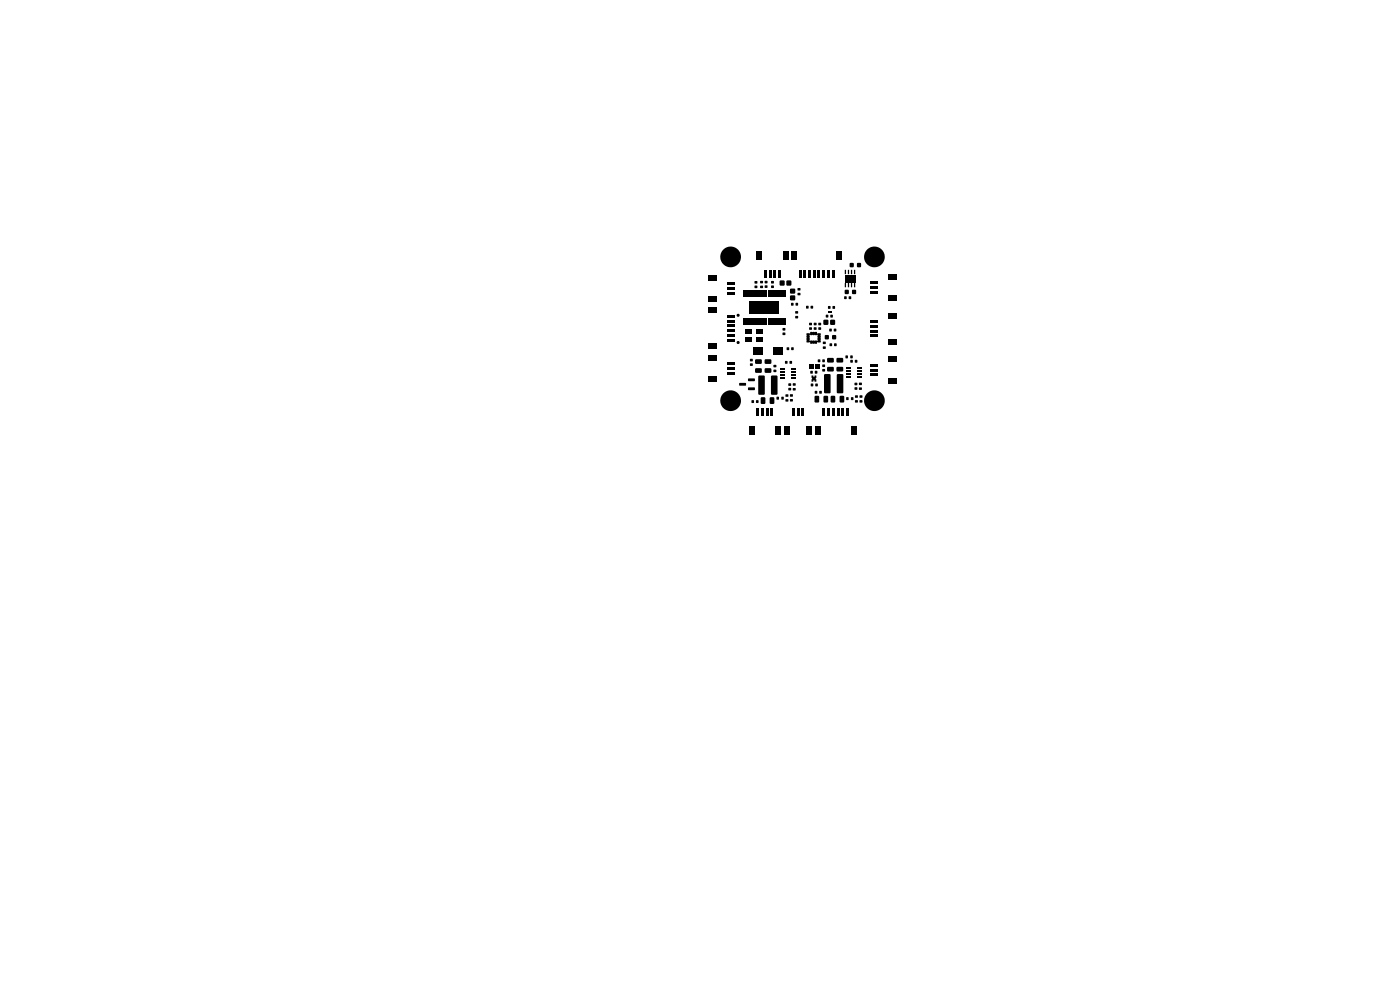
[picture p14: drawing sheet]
<svg xmlns="http://www.w3.org/2000/svg" width="297mm" height="210mm" viewBox="0 0 297 210" stroke-linecap="round" stroke-linejoin="round" font-family="sans-serif">
<g fill="#000">
<path d="M150.2 58.3h1.8v1.2h-1.8zM160.1 59.7h.5v.4h-.5zM160.5 53.3h1.2v1.8h-1.2zM161.3 59.6h.5v.5h-.5zM162.1 57.3h.6v1.5h-.6zM162.3 59.6h.5v.5h-.5zM163.1 57.3h.6v1.5h-.6zM163.6 59.6h.5v.5h-.5zM164.1 57.3h.6v1.5h-.6zM165.1 57.3h.6v1.5h-.6zM165.5 59.5h.9v1h-.9zM166.1 53.3h1.2v1.8h-1.2z"/>
<path d="M166.9 59.5h.9v1h-.9zM167.8 53.3h1.2v1.8h-1.2zM169.4 57.3h.6v1.5h-.6zM170.4 57.3h.6v1.5h-.6zM171.4 57.3h.6v1.5h-.6zM172.4 57.3h.6v1.5h-.6zM173.4 57.3h.6v1.5h-.6zM174.4 57.3h.6v1.5h-.6zM175.4 57.3h.6v1.5h-.6zM176.4 57.3h.6v1.5h-.6zM177.4 53.3h1.2v1.8h-1.2zM179.2 57.2l.3 .1v.9l-.3-.1z"/>
<path d="M179.9 57.2l.2 .1v.9l-.2-.1zM180.5 57.2l.3 .1v.9l-.3-.1zM180.3 55.8h.8v.8h-.8zM181.2 57.2l.2 .1v.9l-.2-.1zM179.2 58.3h2.2v1.5h-2.2zM181.9 55.8h.7v.8h-.7zM188.5 58.1h1.8v1.2h-1.8zM150.2 75.3h1.8v1.2h-1.8zM150.2 62.9h1.8v1.2h-1.8zM150.3 72.9h1.8v1.1h-1.8zM150.3 65.3h1.8v1.1h-1.8zM154.2 78.9h1.6v.6h-1.6z"/>
<path d="M154.2 77.9h1.6v.6h-1.6zM154.2 76.9h1.6v.6h-1.6zM154.2 61.9h1.6v.6h-1.6zM154.2 60.9h1.6v.6h-1.6zM154.2 59.9h1.6v.6h-1.6zM154.3 71.9h1.5v.5h-1.5zM154.3 70.9h1.5v.5h-1.5zM154.3 69.9h1.5v.5h-1.5zM154.3 68.9h1.5v.5h-1.5zM154.3 67.9h1.5v.5h-1.5zM154.3 66.9h1.5v.5h-1.5zM157.7 67.4h.5v1.5h-.5z"/>
<path d="M157.7 61.6h.5v1.4h-.5zM158.4 67.4h.4v1.5h-.4zM158.4 61.6h.4v1.4h-.4zM159 67.4h.5v1.5h-.5zM159 61.6h.5v1.4h-.5zM158.2 71.5h1.3v1h-1.3zM158.2 69.7h1.3v1.1h-1.3zM159.1 77.1h.6v.5h-.6zM159.1 76.1h.6v.5h-.6zM159.7 67.4h.4v1.5h-.4zM159.7 61.6h.4v1.4h-.4zM160.1 60.6h.5v.5h-.5z"/>
<path d="M160.3 67.4h.5v1.5h-.5zM160.3 61.6h.5v1.4h-.5zM160.2 78.2l1.3-.1 .1 .9-1.3 .1zM160.2 76.3l1.3-.1 .1 .9-1.3 .1zM161 67.4h.4v1.5h-.4zM161 61.6h.4v1.4h-.4zM161.3 60.6h.5v.5h-.5zM160.5 71.5h1.3v1h-1.3zM160.5 69.7h1.3v1.1h-1.3zM159.8 73.6h2.1v1.5h-2.1zM160.9 79.7h1.1l.2 .1v3.7l-.1 .2h-1.1l-.1-.1zM161.6 67.4h.5v1.5h-.5z"/>
<path d="M161.6 61.6h.5v1.4h-.5zM162.3 67.4h.4v1.5h-.4zM162.3 61.6h.4v1.4h-.4zM162.3 60.6h.5v.4h-.5zM162.9 67.4h.5v1.5h-.5zM162.9 61.6h.5v1.4h-.5zM162.3 78.2l1.2-.1 .1 .9-1.3 .1zM162.3 76.3l1.2-.1 .1 .9-1.3 .1zM163.6 67.4h.4v1.5h-.4zM163.6 61.6h.4v1.4h-.4zM163.6 60.6h.5v.5h-.5zM164.1 78.4h.6v.5h-.6z"/>
<path d="M164.1 77.4h.6v.5h-.6zM164.2 67.4h.5v1.5h-.5zM164.2 61.6h.5v1.4h-.5zM163.6 79.7h1.1l.2 .1v3.7l-.1 .2h-1.1l-.1-.1zM159.1 63.9h6.2v2.7h-6.2zM164.9 67.4h.4v1.5h-.4zM164.9 61.6h.4v1.4h-.4zM165.5 67.4h.5v1.5h-.5zM165.5 61.6h.5v1.4h-.5zM164 73.6h2.1v1.5h-2.1zM166 70.6h.6v.4h-.6zM166 69.6h.6v.5h-.6z"/>
<path d="M165.5 79.3h1.1v.4h-1.1zM165.5 78.7h1.1v.3h-1.1zM165.5 78h1.1v.4h-1.1zM166.2 67.4h.4v1.5h-.4zM166.2 61.6h.4v1.4h-.4zM166.6 76.6h.4v.5h-.4zM166.9 73.7h.5v.5h-.5zM167.5 76.6h.5v.5h-.5zM167.8 64.3h.5v.5h-.5zM167.9 73.7h.4v.5h-.4zM167.7 62.7h.9v1h-.9zM167.7 61.3h.9v.9h-.9z"/>
<path d="M167.8 79.3h1.1v.4h-1.1zM167.8 78.7h1.1v.3h-1.1zM167.8 78h1.1v.4h-1.1zM168.8 64.3h.5v.5h-.5zM168.7 67h.6v.5h-.6zM168.7 66h.6v.5h-.6zM169.2 62.1h.6v.5h-.6zM169.2 61.1h.6v.5h-.6zM171 64.9h.5v.5h-.5zM171.7 69.5h.5v.4h-.5zM171.7 68.5h.5v.5h-.5zM171.1 70.7l.8 .1 .1-.4h1.2l.1 .4 .8-.1v1.9h-.8l-.1 .3h-1.2l-.1-.3h-.8l.1-1.5h.5v1.1l.2 .1h1.5l.1-1.2-.2-.1-2.1 .1z"/>
<path d="M171.9 78.7h.5v.5h-.5zM172 64.9h.5v.5h-.5zM172.2 79.7h.3l.1 .2h.2v-.2h.4v.4l-.2 .1 .2 .8h-.4l-.1-.3h-.2v.3h-.3v-.5l.1-.1zM171.6 77.3h1v1h-1zM172.7 69.5h.5v.4h-.5zM172.7 68.5h.5v.5h-.5zM172.9 78.7h.5v.5h-.5zM173.5 76.3h.5v.5h-.5zM173 77.3h1v1h-1zM173.6 69.5h.6v.4h-.6zM173.6 68.5h.6v.5h-.6zM174.5 76.3h.5v.5h-.5z"/>
<path d="M174.5 78.3h.5v.5h-.5zM174.5 77.3h.5v.5h-.5zM174.6 73.5h.6v.5h-.6zM174.6 72.5h.6v.5h-.6zM174.7 67.9h1v1h-1zM175.2 66.8h.5v.5h-.5zM175 71.1h.8v.8h-.8zM174.9 79.4l1.1-.1 .2 .2v3.7l-.2 .2h-1l-.2-.2zM175.6 65.9h.4v.4h-.4zM175.7 64.9h.5v.6h-.5zM176 69.7h.4v.6h-.4zM176 72.9h.5v.5h-.5z"/>
<path d="M176.2 65.9h.3v.4h-.3zM176.2 66.8h.5v.5h-.5zM175.5 77.9h1.3l.1 .8-1.3 .1zM175.5 76h1.3l.1 .8-1.3 .1zM176.2 67.9h.9v1h-.9zM176.6 64.9h.5v.6h-.5zM176.6 71.1h.7v.8h-.7zM176.9 69.7h.5v.6h-.5zM177 72.9h.5v.5h-.5zM177.5 77.9h1.3v.8l-1.3 .1zM177.5 76h1.3v.8l-1.3 .1zM177.6 79.4l1.1-.1 .2 .2v3.7l-.2 .2h-1l-.2-.2z"/>
<path d="M179.2 60h.3v.9h-.3zM179.1 62.9h.5v.5h-.5zM179.4 75.4h.5v.6h-.5zM179.3 61.5h.7v.8h-.7zM179.9 60h.2v.9h-.2zM180.1 62.9h.4v.5h-.4zM179.5 79.2h1v.3h-1zM179.5 78.5h1v.4h-1zM179.5 77.9h1v.3h-1zM180.5 60h.3v.9h-.3zM180.4 75.4h.5v.6h-.5zM180.4 76.4h.5v.5h-.5z"/>
<path d="M181.2 60h.2v.9h-.2zM180.8 61.5h.8v.8h-.8zM181.4 76.4h.5v.5h-.5zM181.8 79.2h1v.3h-1zM181.8 78.5h1v.4h-1zM181.8 77.9h1v.3h-1zM184.7 71h1.5v.6h-1.5zM184.7 70h1.5v.6h-1.5zM184.7 69h1.5v.6h-1.5zM184.7 68h1.5v.6h-1.5zM184.7 79.2h1.6v.6h-1.6zM184.7 78.2h1.6v.6h-1.6z"/>
<path d="M184.7 77.2h1.6v.6h-1.6zM184.7 61.7h1.6v.6h-1.6zM184.7 60.7h1.6v.6h-1.6zM184.7 59.7h1.6v.6h-1.6zM188.4 72h1.8v1.1h-1.8zM188.4 66.3h1.8v1.3h-1.8zM188.5 75.6h1.8v1.2h-1.8zM188.5 62.7h1.8v1.2h-1.8zM150.2 79.9h1.8v1.2h-1.8zM156.8 81.3l1.4-.1 .1 .5-1.4 .1zM159.5 84.9h.4v.6h-.4zM158.7 82.2h1.4v.5l-1.3 .1z"/>
<path d="M158.7 80.3h1.4v.5l-1.3 .1zM158.9 90.5h1.2v1.8h-1.2zM160.4 84.9h.5v.6h-.5zM160.5 86.7h.6v1.6h-.6zM161.5 86.7h.6v1.6h-.6zM161.4 84.3l.9 .1v1.3l-.9-.1zM162.5 86.7h.6v1.6h-.6zM163.3 84.3l.9 .1v1.3l-.9-.1zM163.5 86.7h.6v1.6h-.6zM164.8 84.2h.4v.5h-.4zM164.5 90.5h1.2v1.8h-1.2zM165.8 84.2h.4v.5h-.4z"/>
<path d="M165.5 80h1.1v.3h-1.1zM166.7 84.7h.5v.5h-.5zM166.7 83.7h.5v.4h-.5zM166.4 90.5h1.2v1.8h-1.2zM167.3 82.3h.5v.5h-.5zM167.3 81.3h.5v.5h-.5zM167.6 84.7h.6v.4h-.6zM167.6 83.7h.6v.4h-.6zM168 86.7h.6v1.6h-.6zM168.2 82.3h.6v.5h-.6zM168.2 81.3h.6v.5h-.6zM167.8 80h1.1v.3h-1.1z"/>
<path d="M169 86.7h.6v1.6h-.6zM170 86.7h.6v1.6h-.6zM171 90.5h1.2v1.8h-1.2zM172 81.4h.5v.5h-.5zM172.9 82.9h.4v.6h-.4zM173 81.4h.5v.5h-.5zM172.9 84l.8 .1v1.3l-.9-.1zM172.9 90.5h1.2v1.8h-1.2zM173.8 82.9h.5v.6h-.5zM174.5 86.7h.6v1.6h-.6zM174.8 84l.8 .1v1.3l-.9-.1zM175.5 86.7h.6v1.6h-.6z"/>
<path d="M176.3 84l.9 .1-.1 1.3-.9-.1zM176.5 86.7h.6v1.6h-.6zM177.5 86.7h.6v1.6h-.6zM178.2 84l.9 .1-.1 1.3-.9-.1zM178.5 86.7h.6v1.6h-.6zM179.5 84.3h.5v.5h-.5zM179.5 86.7h.6v1.6h-.6zM179.5 79.8h1v.4h-1zM180.6 84.3h.4v.5h-.4zM180.5 90.5h1.2v1.8h-1.2zM181.3 82.2h.6v.5h-.6zM181.3 81.2h.6v.5h-.6z"/>
<path d="M181.4 84.9h.6v.5h-.6zM181.4 83.9h.6v.5h-.6zM182.3 82.2h.5v.5h-.5zM182.3 81.2h.5v.5h-.5zM181.8 79.8h1v.4h-1zM182.4 84.9h.5v.5h-.5zM182.4 83.9h.5v.5h-.5zM188.5 80.2h1.8v1.2h-1.8z"/>
<circle cx="155" cy="54.5" r="2.2"/>
<circle cx="185.5" cy="54.5" r="2.2"/>
<circle cx="156.6" cy="66.9" r=".33"/>
<circle cx="156.6" cy="72.7" r=".33"/>
<circle cx="155" cy="85" r="2.2"/>
<circle cx="185.5" cy="85" r="2.2"/>
</g>
</svg>
